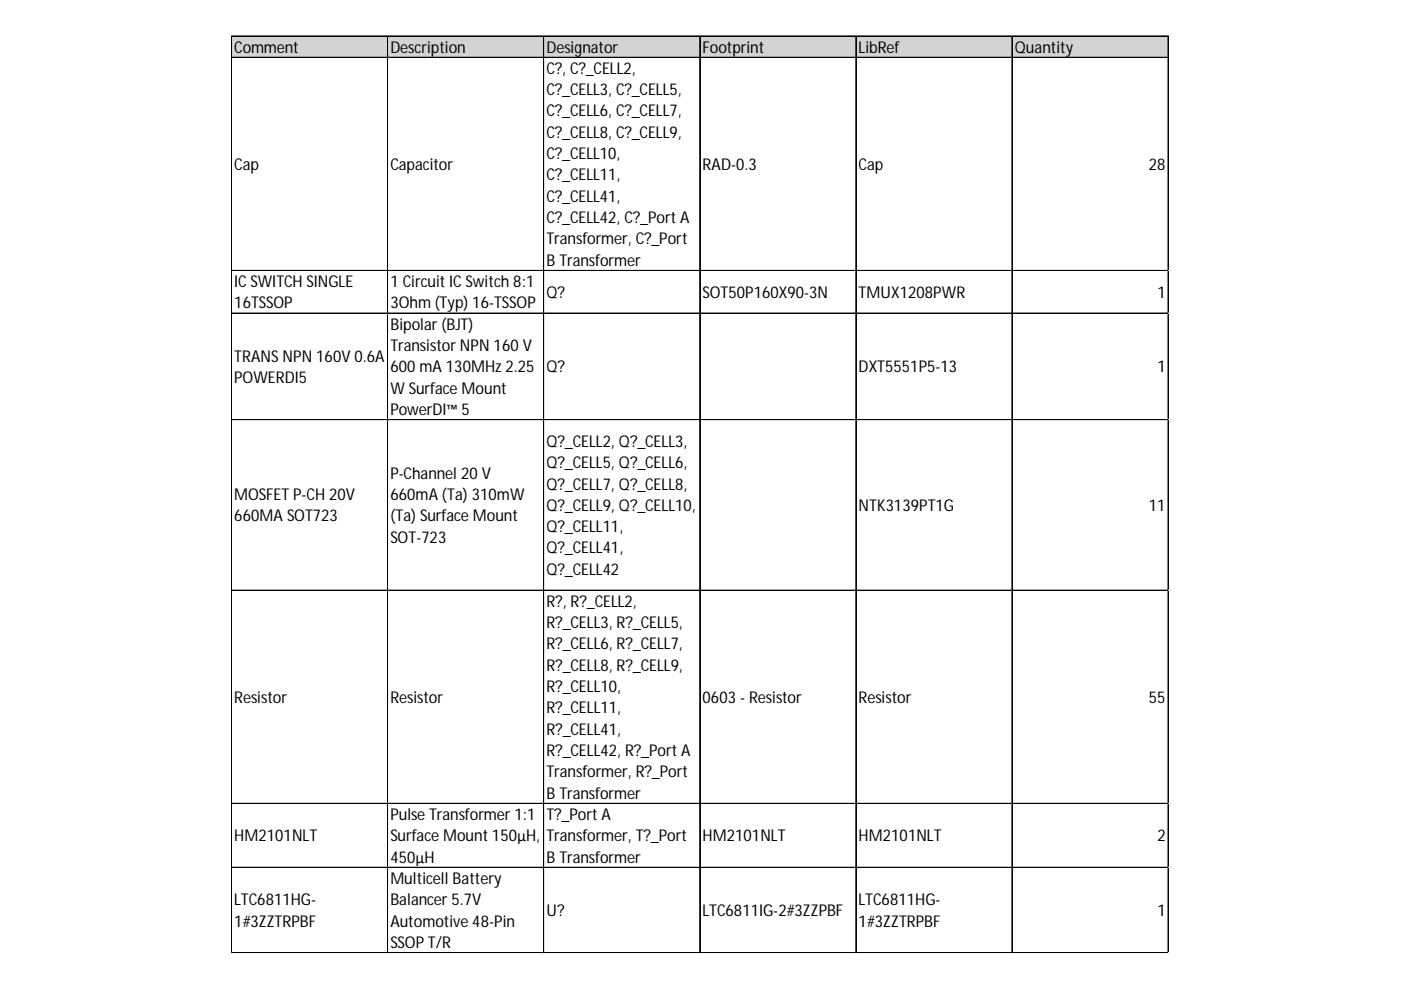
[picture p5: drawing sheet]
<svg xmlns="http://www.w3.org/2000/svg" width="297mm" height="210mm" viewBox="0 0 297 210" stroke-linecap="round" stroke-linejoin="round" font-family="sans-serif">
<defs><g id="words">
<g font-size="3.4">
<text x="49.7" y="11.1">Comment</text>
<text x="82.8" y="11.1">Description</text>
<text x="115.9" y="11.1">Designator</text>
<text x="148.9" y="11.1">Footprint</text>
<text x="182" y="11.1">LibRef</text>
<text x="215.1" y="11.1">Quantity</text>
<text x="115.9" y="15.7">C?, C?_CELL2,</text>
<text x="115.9" y="20.2">C?_CELL3, C?_CELL5,</text>
<text x="115.9" y="24.7">C?_CELL6, C?_CELL7,</text>
<text x="115.9" y="29.2">C?_CELL8, C?_CELL9,</text>
<text x="49.7" y="36">Cap</text>
<text x="82.8" y="36">Capacitor</text>
<text x="115.9" y="33.7">C?_CELL10,</text>
<text x="148.9" y="36">RAD-0.3</text>
<text x="182" y="36">Cap</text>
<text x="243.6" y="36">28</text>
<text x="115.9" y="38.3">C?_CELL11,</text>
<text x="115.9" y="42.8">C?_CELL41,</text>
<text x="115.9" y="47.3">C?_CELL42, C?_Port A</text>
<text x="115.9" y="51.8">Transformer, C?_Port</text>
<text x="115.9" y="56.3">B Transformer</text>
<text x="49.7" y="60.9">IC SWITCH SINGLE</text>
<text x="49.7" y="65.4">16TSSOP</text>
<text x="82.8" y="60.9">1 Circuit IC Switch 8:1</text>
<text x="82.8" y="65.4">3Ohm (Typ) 16-TSSOP</text>
<text x="115.9" y="63.1">Q?</text>
<text x="148.9" y="63.1">SOT50P160X90-3N</text>
<text x="182" y="63.1">TMUX1208PWR</text>
<text x="245.4" y="63.1">1</text>
<text x="82.8" y="69.9">Bipolar (BJT)</text>
<text x="49.7" y="76.7">TRANS NPN 160V 0.6A</text>
<text x="82.8" y="74.4">Transistor NPN 160 V</text>
<text x="49.7" y="81.2">POWERDI5</text>
<text x="82.8" y="78.9">600 mA 130MHz 2.25</text>
<text x="82.8" y="83.5">W Surface Mount</text>
<text x="115.9" y="78.9">Q?</text>
<text x="182" y="78.9">DXT5551P5-13</text>
<text x="245.4" y="78.9">1</text>
<text x="82.8" y="88">PowerDI™ 5</text>
<text x="115.9" y="94.8">Q?_CELL2, Q?_CELL3,</text>
<text x="82.8" y="101.5">P-Channel 20 V</text>
<text x="115.9" y="99.3">Q?_CELL5, Q?_CELL6,</text>
<text x="49.7" y="106">MOSFET P-CH 20V</text>
<text x="82.8" y="106">660mA (Ta) 310mW</text>
<text x="115.9" y="103.8">Q?_CELL7, Q?_CELL8,</text>
<text x="49.7" y="110.6">660MA SOT723</text>
<text x="82.8" y="110.6">(Ta) Surface Mount</text>
<text x="115.9" y="108.3">Q?_CELL9, Q?_CELL10,</text>
<text x="115.9" y="112.8">Q?_CELL11,</text>
<text x="182" y="108.3">NTK3139PT1G</text>
<text x="243.6" y="108.3">11</text>
<text x="82.8" y="115.1">SOT-723</text>
<text x="115.9" y="117.3">Q?_CELL41,</text>
<text x="115.9" y="121.9">Q?_CELL42</text>
<text x="115.9" y="128.6">R?, R?_CELL2,</text>
<text x="115.9" y="133.2">R?_CELL3, R?_CELL5,</text>
<text x="115.9" y="137.7">R?_CELL6, R?_CELL7,</text>
<text x="115.9" y="142.2">R?_CELL8, R?_CELL9,</text>
<text x="49.7" y="149">Resistor</text>
<text x="82.8" y="149">Resistor</text>
<text x="115.9" y="146.7">R?_CELL10,</text>
<text x="148.9" y="149">0603 - Resistor</text>
<text x="182" y="149">Resistor</text>
<text x="243.6" y="149">55</text>
<text x="115.9" y="151.2">R?_CELL11,</text>
<text x="115.9" y="155.8">R?_CELL41,</text>
<text x="115.9" y="160.3">R?_CELL42, R?_Port A</text>
<text x="115.9" y="164.8">Transformer, R?_Port</text>
<text x="82.8" y="173.8">Pulse Transformer 1:1</text>
<text x="115.9" y="169.3">B Transformer</text>
<text x="115.9" y="173.8">T?_Port A</text>
<text x="49.7" y="178.4">HM2101NLT</text>
<text x="82.8" y="178.4">Surface Mount 150µH,</text>
<text x="115.9" y="178.4">Transformer, T?_Port</text>
<text x="148.9" y="178.4">HM2101NLT</text>
<text x="182" y="178.4">HM2101NLT</text>
<text x="245.4" y="178.4">2</text>
<text x="82.8" y="182.9">450µH</text>
<text x="115.9" y="182.9">B Transformer</text>
<text x="49.7" y="191.9">LTC6811HG-</text>
<text x="82.8" y="187.4">Multicell Battery</text>
<text x="82.8" y="191.9">Balancer 5.7V</text>
<text x="182" y="191.9">LTC6811HG-</text>
<text x="49.7" y="196.4">1#3ZZTRPBF</text>
<text x="82.8" y="196.4">Automotive 48-Pin</text>
<text x="115.9" y="194.2">U?</text>
<text x="148.9" y="194.2">LTC6811IG-2#3ZZPBF</text>
<text x="182" y="196.4">1#3ZZTRPBF</text>
<text x="245.4" y="194.2">1</text>
<text x="82.8" y="201">SSOP T/R</text>
</g>
</g></defs>
<path d="M49.1 7.7h198.7v4.6h-198.7z" fill="#d3d3d3"/>
<g fill="none" stroke="#000" stroke-width=".21">
<path d="M49.1 7.6v194.5M49.2 7.6h198.6M49.2 7.7h198.6M49.2 12.1h198.6M49.2 12.2h198.6M82.2 7.7v194.4M115.3 7.7v194.4M148.4 7.7v194.4M181.4 7.7v194.4M181.5 7.7v194.4M214.5 7.7v194.4M214.6 7.7v194.4"/>
<path d="M247.6 7.7v194.4M247.7 7.7v194.4M49.2 57.3h198.6M49.2 57.4h198.6M49.2 66.4h198.6M49.2 89h198.6M49.2 125.1h198.6M49.2 125.2h198.6M49.2 170.3h198.6M49.2 170.4h198.6M49.2 183.9h198.6M49.2 202h198.6"/>
</g>
<path d="M49.1 202.1h.1" fill="none" stroke="#e0e0e0" stroke-width=".21"/>
<path d="M49.1 202.1h.1z" fill="#e0e0e0"/>
<path d="M82.2 202.1h.1" fill="none" stroke="#e0e0e0" stroke-width=".21"/>
<path d="M82.2 202.1h.1z" fill="#e0e0e0"/>
<path d="M115.3 202.1h.1" fill="none" stroke="#e0e0e0" stroke-width=".21"/>
<path d="M115.3 202.1h.1z" fill="#e0e0e0"/>
<path d="M148.4 202.1h.1" fill="none" stroke="#e0e0e0" stroke-width=".21"/>
<path d="M148.4 202.1h.1z" fill="#e0e0e0"/>
<path d="M181.4 202.1h.1" fill="none" stroke="#e0e0e0" stroke-width=".21"/>
<path d="M181.4 202.1h.2z" fill="#e0e0e0"/>
<path d="M214.5 202.1h.1" fill="none" stroke="#e0e0e0" stroke-width=".21"/>
<path d="M214.5 202.1h.2z" fill="#e0e0e0"/>
<path d="M247.6 202.1h.1" fill="none" stroke="#e0e0e0" stroke-width=".21"/>
<path d="M247.6 202.1h.2z" fill="#e0e0e0"/>
<path d="M247.8 57.3h.1" fill="none" stroke="#e0e0e0" stroke-width=".21"/>
<path d="M247.8 57.3v.2z" fill="#e0e0e0"/>
<path d="M247.8 66.4h.1" fill="none" stroke="#e0e0e0" stroke-width=".21"/>
<path d="M247.8 66.4v.1z" fill="#e0e0e0"/>
<path d="M247.8 89h.1" fill="none" stroke="#e0e0e0" stroke-width=".21"/>
<path d="M247.8 89v.1z" fill="#e0e0e0"/>
<path d="M247.8 125.1h.1" fill="none" stroke="#e0e0e0" stroke-width=".21"/>
<path d="M247.8 125.1v.1z" fill="#e0e0e0"/>
<path d="M247.8 170.3h.1" fill="none" stroke="#e0e0e0" stroke-width=".21"/>
<path d="M247.8 170.3v.1z" fill="#e0e0e0"/>
<path d="M247.8 183.9h.1" fill="none" stroke="#e0e0e0" stroke-width=".21"/>
<path d="M247.8 183.9v.1z" fill="#e0e0e0"/>
<path d="M247.8 202h.1" fill="none" stroke="#e0e0e0" stroke-width=".21"/>
<path d="M247.8 202v.1z" fill="#e0e0e0"/>
<use href="#words"/>
</svg>
